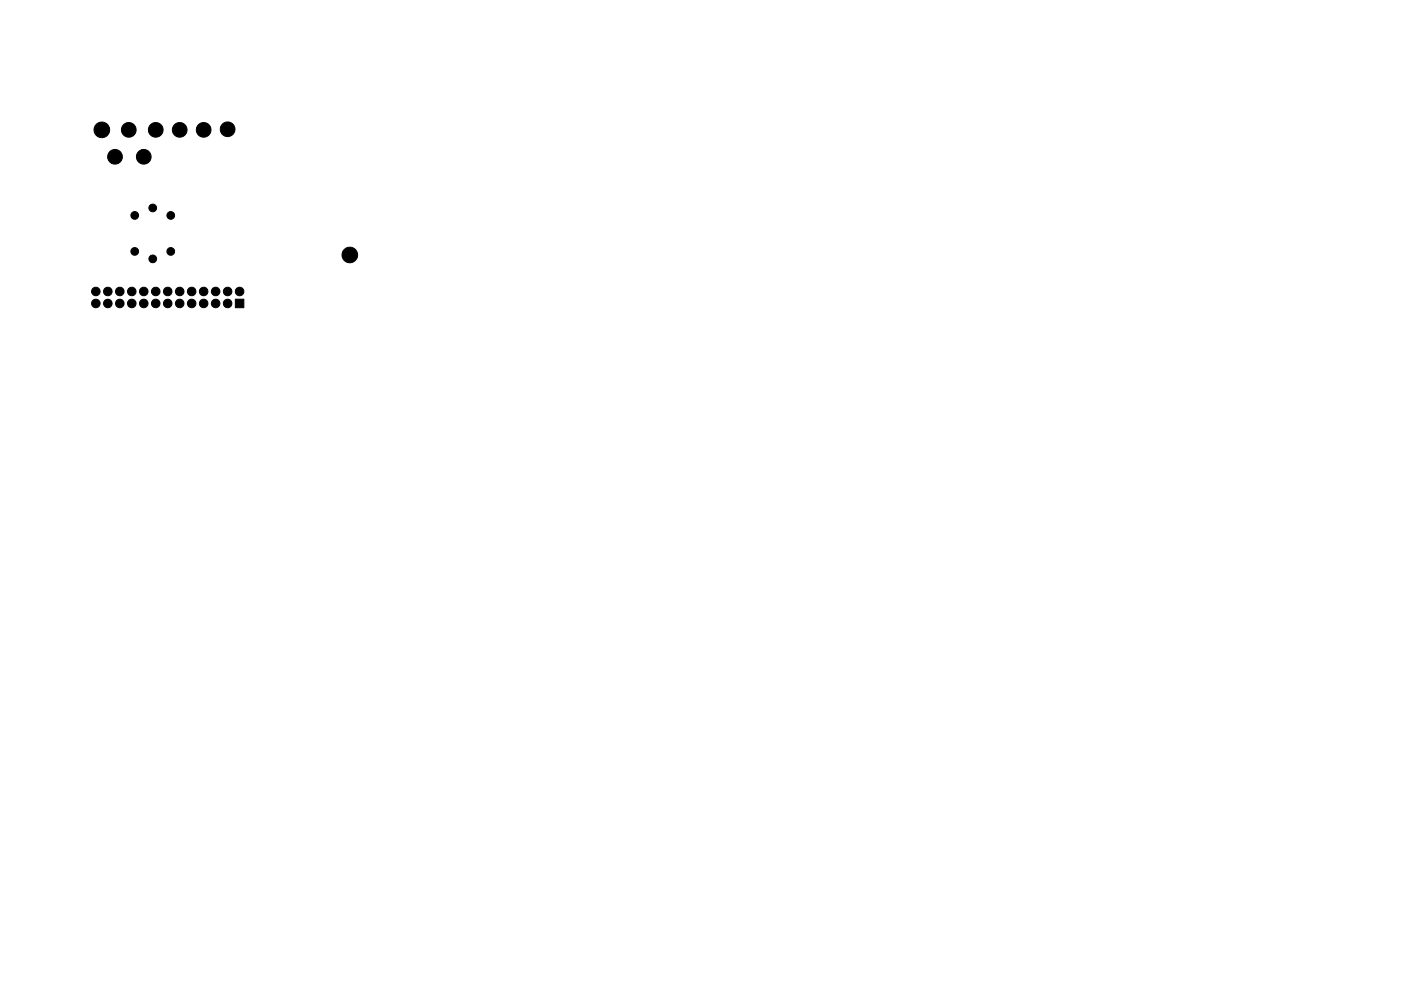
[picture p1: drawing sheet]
<svg xmlns="http://www.w3.org/2000/svg" width="297mm" height="210mm" viewBox="0 0 297 210" stroke-linecap="round" stroke-linejoin="round" font-family="sans-serif">
<g fill="#000" stroke="#000" stroke-width=".21">
<path d="M49.9 63.5h1.8v1.8h-1.8z"/>
<circle cx="21.6" cy="27.6" r="1.65"/>
<circle cx="24.4" cy="33.3" r="1.56"/>
<circle cx="27.3" cy="27.6" r="1.56"/>
<circle cx="30.5" cy="33.3" r="1.56"/>
<circle cx="33" cy="27.6" r="1.56"/>
<circle cx="38.1" cy="27.6" r="1.56"/>
<circle cx="43.2" cy="27.6" r="1.56"/>
<circle cx="48.3" cy="27.4" r="1.56"/>
<circle cx="28.6" cy="45.7" r=".82"/>
<circle cx="28.6" cy="53.3" r=".82"/>
<circle cx="32.4" cy="54.9" r=".82"/>
<circle cx="32.4" cy="44.1" r=".82"/>
<circle cx="36.2" cy="45.7" r=".82"/>
<circle cx="36.2" cy="53.3" r=".82"/>
<circle cx="74.2" cy="54.1" r="1.66"/>
<circle cx="20.3" cy="64.4" r=".9"/>
<circle cx="20.3" cy="61.8" r=".9"/>
<circle cx="22.9" cy="64.4" r=".9"/>
<circle cx="22.9" cy="61.8" r=".9"/>
<circle cx="25.4" cy="61.8" r=".9"/>
<circle cx="25.4" cy="64.4" r=".9"/>
<circle cx="27.9" cy="64.4" r=".9"/>
<circle cx="27.9" cy="61.8" r=".9"/>
<circle cx="30.5" cy="61.8" r=".9"/>
<circle cx="30.5" cy="64.4" r=".9"/>
<circle cx="33" cy="64.4" r=".9"/>
<circle cx="33" cy="61.8" r=".9"/>
<circle cx="35.6" cy="64.4" r=".9"/>
<circle cx="35.6" cy="61.8" r=".9"/>
<circle cx="38.1" cy="64.4" r=".9"/>
<circle cx="38.1" cy="61.8" r=".9"/>
<circle cx="40.6" cy="64.4" r=".9"/>
<circle cx="40.6" cy="61.8" r=".9"/>
<circle cx="43.2" cy="64.4" r=".9"/>
<circle cx="43.2" cy="61.8" r=".9"/>
<circle cx="45.7" cy="64.4" r=".9"/>
<circle cx="45.7" cy="61.8" r=".9"/>
<circle cx="48.3" cy="64.4" r=".9"/>
<circle cx="48.3" cy="61.8" r=".9"/>
<circle cx="50.8" cy="61.8" r=".9"/>
</g>
</svg>
